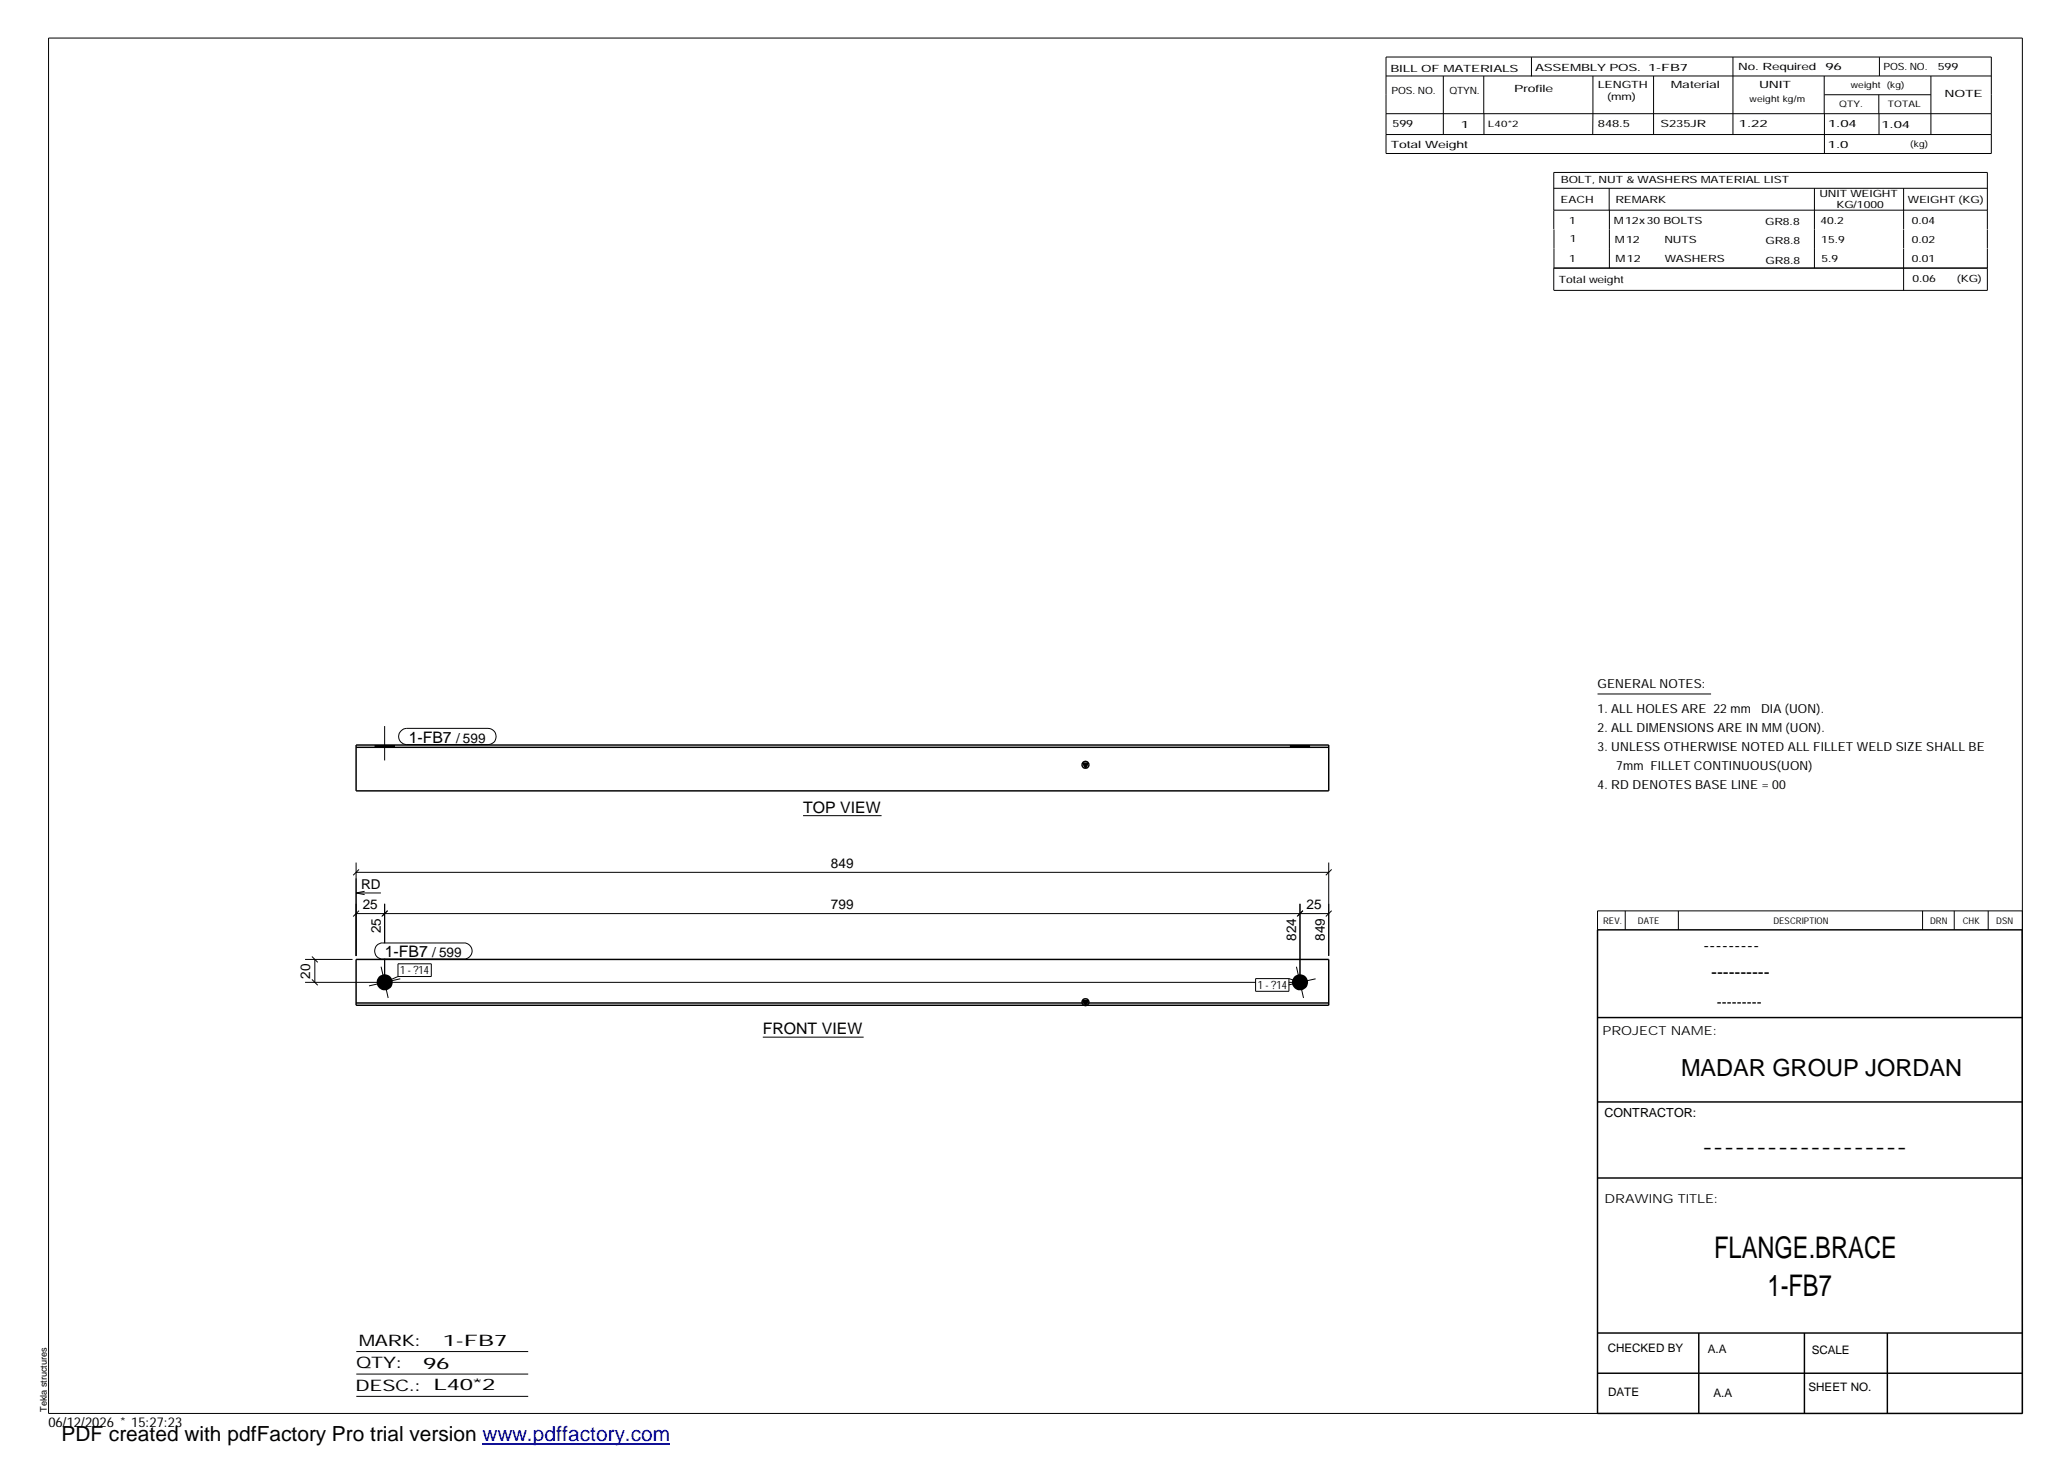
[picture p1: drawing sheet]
<svg xmlns="http://www.w3.org/2000/svg" width="420mm" height="297mm" viewBox="0 0 420 297" stroke-linecap="round" stroke-linejoin="round" font-family="sans-serif">
<defs><g id="words">
<g font-size="6.1">
<text x="348.3" y="255.5">FLANGE.BRACE</text>
<text x="359.1" y="263.3">1-FB7</text>
</g>
<text font-size="4.8" x="341.5" y="218.6">MADAR GROUP JORDAN</text>
<text font-size="4.2" x="12.5" y="292.7">PDF created with pdfFactory Pro trial version www.pdffactory.com</text>
<g font-size="3.6">
<text x="346.1" y="193.2">---------</text>
<text x="347.7" y="198.6">----------</text>
<text x="345.8" y="234.2">-------------------</text>
</g>
<g font-size="3.2">
<text x="83.1" y="150.9">1-FB7</text>
<text x="163.2" y="165.2">TOP VIEW</text>
<text x="78.2" y="194.4">1-FB7</text>
<text x="155" y="210.2">FRONT VIEW</text>
<text x="72.9" y="273.5">M</text>
<text x="76.2" y="273.5">ARK:</text>
<text x="90" y="273.5">1-FB7</text>
<text x="72.4" y="278">QTY:</text>
<text x="86" y="278.1">96</text>
<text x="72.2" y="282.6">DESC.:</text>
<text x="88.1" y="282.4">L40</text>
<text x="96.1" y="282.4">*2</text>
</g>
<text font-size="3" x="348.8" y="204.5">---------</text>
<g font-size="2.8">
<text x="92.7" y="150.9">/ 599</text>
<text x="168.8" y="176.3">849</text>
<text x="73.4" y="180.6">RD</text>
<text x="73.7" y="184.7">25</text>
<text x="168.8" y="184.7">799</text>
<text x="265.5" y="184.7">25</text>
<text x="77.3" y="189.6" transform="rotate(-90 77.3 189.6)">25</text>
<text x="263.3" y="191.2" transform="rotate(-90 263.3 191.2)">824</text>
<text x="269.2" y="191.2" transform="rotate(-90 269.2 191.2)">849</text>
<text x="87.8" y="194.4">/ 599</text>
<text x="63" y="198.8" transform="rotate(-90 63 198.8)">20</text>
<text x="9.8" y="290">06/12/2026 * 15:27:23</text>
</g>
<g font-size="2.5">
<text x="324.6" y="139.9">GENERALNOTES:</text>
<text x="324.6" y="148.7">2. ALLDIMENSIONS ARE IN MM(UON).</text>
<text x="324.6" y="144.9">1. ALLHOLES ARE 22mm DIA(UON).</text>
<text x="324.6" y="152.5">3. UNLESS OTHERWISE NOTEDALLFILLET WELDSIZE SHALLBE</text>
<text x="324.6" y="160.2">4. RDDENOTES BASE LINE =00</text>
<text x="328.4" y="156.4">7mm FILLET CONTINUOUS(UON)</text>
<text x="325.6" y="210.3">PROJECT NAME:</text>
<text x="326" y="226.9">CONTRACTOR:</text>
<text x="326" y="244.4">DRAWING TITLE:</text>
</g>
<g font-size="2.4">
<text x="326.7" y="274.7">CHECKED BY</text>
<text x="347" y="275">A.A</text>
<text x="368.1" y="275.1">SCALE</text>
<text x="326.7" y="283.6">DATE</text>
<text x="348.1" y="283.9">A.A</text>
<text x="367.5" y="282.6">SHEET NO.</text>
</g>
<g font-size="2.3">
<text x="81.3" y="198">1 -?14</text>
<text x="255.5" y="201">1 -?14</text>
</g>
<g font-size="2">
<text x="282.5" y="14.6">BILL OF M</text>
<text x="295.5" y="14.6">ATERIALS</text>
<text x="311.9" y="14.4">ASSEM</text>
<text x="321.2" y="14.4">BLY POS.</text>
<text x="324.6" y="17.9">LENGTH</text>
<text x="334.9" y="14.4">1-FB7</text>
<text x="339.5" y="17.9">M</text>
<text x="341.8" y="17.9">aterial</text>
<text x="353.1" y="14.2">No. Required</text>
<text x="357.4" y="17.9">UNIT</text>
<text x="370.9" y="14.2">96</text>
<text x="382.7" y="14.2">POS. NO.</text>
<text x="393.7" y="14.3">599</text>
<text x="282.7" y="19.1">POS. NO.</text>
<text x="294.5" y="19">QTYN.</text>
<text x="307.6" y="18.7">Profile</text>
<text x="326.5" y="20.4">(mm)</text>
<text x="395.1" y="19.6">NOTE</text>
<text x="282.9" y="25.8">599</text>
<text x="296.8" y="26">1</text>
<text x="324.7" y="25.9">848.5</text>
<text x="337.4" y="25.9">S235JR</text>
<text x="353.3" y="25.9">1.22</text>
<text x="371.4" y="25.9">1.0</text>
<text x="375.6" y="25.9">4</text>
<text x="382.3" y="25.9">1.0</text>
<text x="386.4" y="25.9">4</text>
<text x="282.6" y="30.1">Total W</text>
<text x="292.2" y="30.1">eight</text>
<text x="371.4" y="30">1.0</text>
<text x="317.1" y="41.3">EACH</text>
<text x="317.1" y="37.2">BOLT, NUT &amp;W</text>
<text x="328.2" y="41.3">REMARK</text>
<text x="335" y="37.2">ASHERS MATERIAL LIST</text>
<text x="369.7" y="40.1">UNIT W</text>
<text x="378.2" y="40.1">EIGHT</text>
<text x="387.6" y="41.2">W</text>
<text x="389.9" y="41.2">EIGHT (KG)</text>
<text x="318.8" y="45.4">1</text>
<text x="327.9" y="45.6">M12x30BOLTS</text>
<text x="358.6" y="45.6">GR8.8</text>
<text x="369.9" y="45.5">40.2</text>
<text x="373.1" y="42.2">KG/1000</text>
<text x="388.4" y="45.5">0.04</text>
<text x="318.8" y="53.3">1</text>
<text x="318.9" y="49.2">1</text>
<text x="328.1" y="49.3">M12</text>
<text x="328.3" y="53.3">M12</text>
<text x="338.2" y="49.4">NUTS</text>
<text x="338.2" y="53.3">W</text>
<text x="340.5" y="53.3">ASHERS</text>
<text x="358.7" y="49.6">GR8.8</text>
<text x="358.7" y="53.5">GR8.8</text>
<text x="370" y="49.3">15.9</text>
<text x="370.1" y="53.2">5.9</text>
<text x="388.4" y="49.4">0.02</text>
<text x="388.4" y="53.3">0.01</text>
<text x="316.7" y="57.5">Total w</text>
<text x="324.6" y="57.5">eight</text>
<text x="388.6" y="57.3">0.06</text>
<text x="397.6" y="57.3">(KG)</text>
</g>
<g font-size="1.9">
<text x="325.7" y="187.8">REV.</text>
<text x="332.8" y="187.6">DATE</text>
<text x="360.3" y="187.7">DESCRIPTION</text>
<text x="392.1" y="187.6">DRN</text>
<text x="398.8" y="187.6">CHK</text>
<text x="405.6" y="187.7">DSN</text>
<text x="9.5" y="286.8" transform="rotate(-90 9.5 286.8)">Tekla structures</text>
</g>
<g font-size="1.8">
<text x="376" y="17.9">w</text>
<text x="377.5" y="17.9">eight (kg)</text>
<text x="355.5" y="20.7">w</text>
<text x="357" y="20.7">eightkg/m</text>
<text x="373.6" y="21.7">QTY.</text>
<text x="383.5" y="21.8">TOTAL</text>
<text x="302.3" y="25.9">L40*2</text>
<text x="388.1" y="29.8">(kg)</text>
</g>
</g></defs>
<g fill="#000">
<path d="M220 155.1h1.1l-.5 .9zM220 203.3h1.1l-.5 .9z"/>
<path d="M76.2 151.4h3.9v.4h-3.9z" fill-rule="evenodd"/>
<path d="M262.2 151.4h3.9v.4h-3.9z" fill-rule="evenodd"/>
<circle cx="78.2" cy="199.6" r="1.64"/>
<circle cx="264.1" cy="199.6" r="1.64"/>
</g>
<g fill="none" stroke="#000" stroke-width=".2">
<path d="M9.9 7.7h401v279.5h-401zM281.6 11.6h123v19.6h-123zM281.6 15.4h123M293.2 15.4v11.9M301.5 15.4v7.7M311.1 11.6v3.9M323.6 15.4v11.9M336 15.4v11.9M352.1 11.6v15.7M370.6 15.4v7.7M370.7 19.2h21.6M381.7 19.2v3.9"/>
<path d="M381.8 11.6v3.8M392.3 15.4v11.9M281.6 23.1h123M281.6 27.3h123M301.5 23.1v4.2M315.7 38.3h88.1M326.9 38.3v4.4M368.6 38.3v16.2M370.7 23.1v8.1M381.8 23.1v4.2M386.8 38.3v8.3M315.7 42.7h88.1"/>
<path d="M315.7 46.6v-11.6h88.1v11.6M315.7 46.6v7.9M327 42.7v11.8M386.8 46.6v3.9M386.8 50.6v8.4M403.8 46.6v3.9M403.8 50.6v8.4h-88.1M403.8 54.5h-88.1v4.5M76.2 151.4v.4M78.1 147.5v7M80.1 151.4v.4M81.5 148.5l.5-.4 .6-.1h16.5a1.65 1.65 0 0 1 1.7 1.6 1.65 1.65 0 0 1-1.7 1.7h-16.5a1.62 1.62 0 0 1-1.5-1 1.62 1.62 0 0 1 .4-1.8z"/>
<path d="M262.2 151.4v.4M264.1 151.4v.4M266.1 151.4v.4M324.6 141h23M72.3 177.2h197.7M72.3 175.2v19.1M72.9 176.6l-1.1 1.2M163.2 165.7h15.9M270 175.2v19M270.6 176.6l-1.2 1.2M62 199.6h193.2M62 194.9h9.6"/>
<path d="M63.4 199l1.2 1.2M63.4 194.3l1.2 1.2M64 194.9v4.7M72.3 185.6h197.7M72.3 181.4l1.8 .4M72.3 181.4h5.1M72.9 185l-1.1 1.2M74.1 181.1l-1.8 .3M76.6 192.1l.8-.5h16.9a1.63 1.63 0 0 1 1.6 1.6 1.63 1.63 0 0 1-1.6 1.6h-16.5a1.65 1.65 0 0 1-1.6-1 1.65 1.65 0 0 1 .4-1.7zM77.4 196.4l1.5 6.4M78.1 183.6v8M78.1 194.8v4.1"/>
<path d="M78.7 185l-1.1 1.2M80.9 195.8h6.7v2.6h-6.7zM80.9 198.4l-2.8 1.2M81.3 198.9l-6.3 1.4M255.1 198.8h6.8v2.6h-6.8zM261.8 199.6h1.6M261.9 198.8l2.2 .8M263.4 196.4l1.4 6.4M264.1 183.6v15.3M264.7 185l-1.2 1.2M267.3 198.9l-5.5 1.2M270.6 185l-1.2 1.2"/>
<path d="M330.2 185.1v3.8M341 185.1v3.8M390.6 185.1v3.8M397 185.1v3.8M403.9 185.1v3.8M410.9 185.1h-86.3v3.8M155 210.7h20.5M72.4 274.6h34.9M72.4 279.2h34.9M72.4 283.7h34.9"/>
</g>
<g fill="none" stroke="#000" stroke-width=".3">
<path d="M72.3 151.4h197.7v9.3h-197.7zM72.3 151.8h197.7M220 155.1h1.1l-.5 .9zM72.3 194.9h197.7v9.3h-197.7zM324.6 188.9h86.2l.1 98.3h-86.3zM72.3 203.8h197.7M220 203.3h1.1l-.5 .9zM324.6 206.7h86.3M324.6 239.3h86.3M324.6 223.9h86.3M324.6 270.8h86.3M324.6 279h86.3"/>
<path d="M345.1 270.8v16.4M366.6 270.8v16.4M383.5 270.8v16.4"/>
<circle cx="220.5" cy="155.4" r=".71"/>
<circle cx="220.5" cy="203.6" r=".7"/>
</g>
<path d="M98 293.3h38.2" fill="none" stroke="#00f" stroke-width=".3"/>
<use href="#words"/>
</svg>
